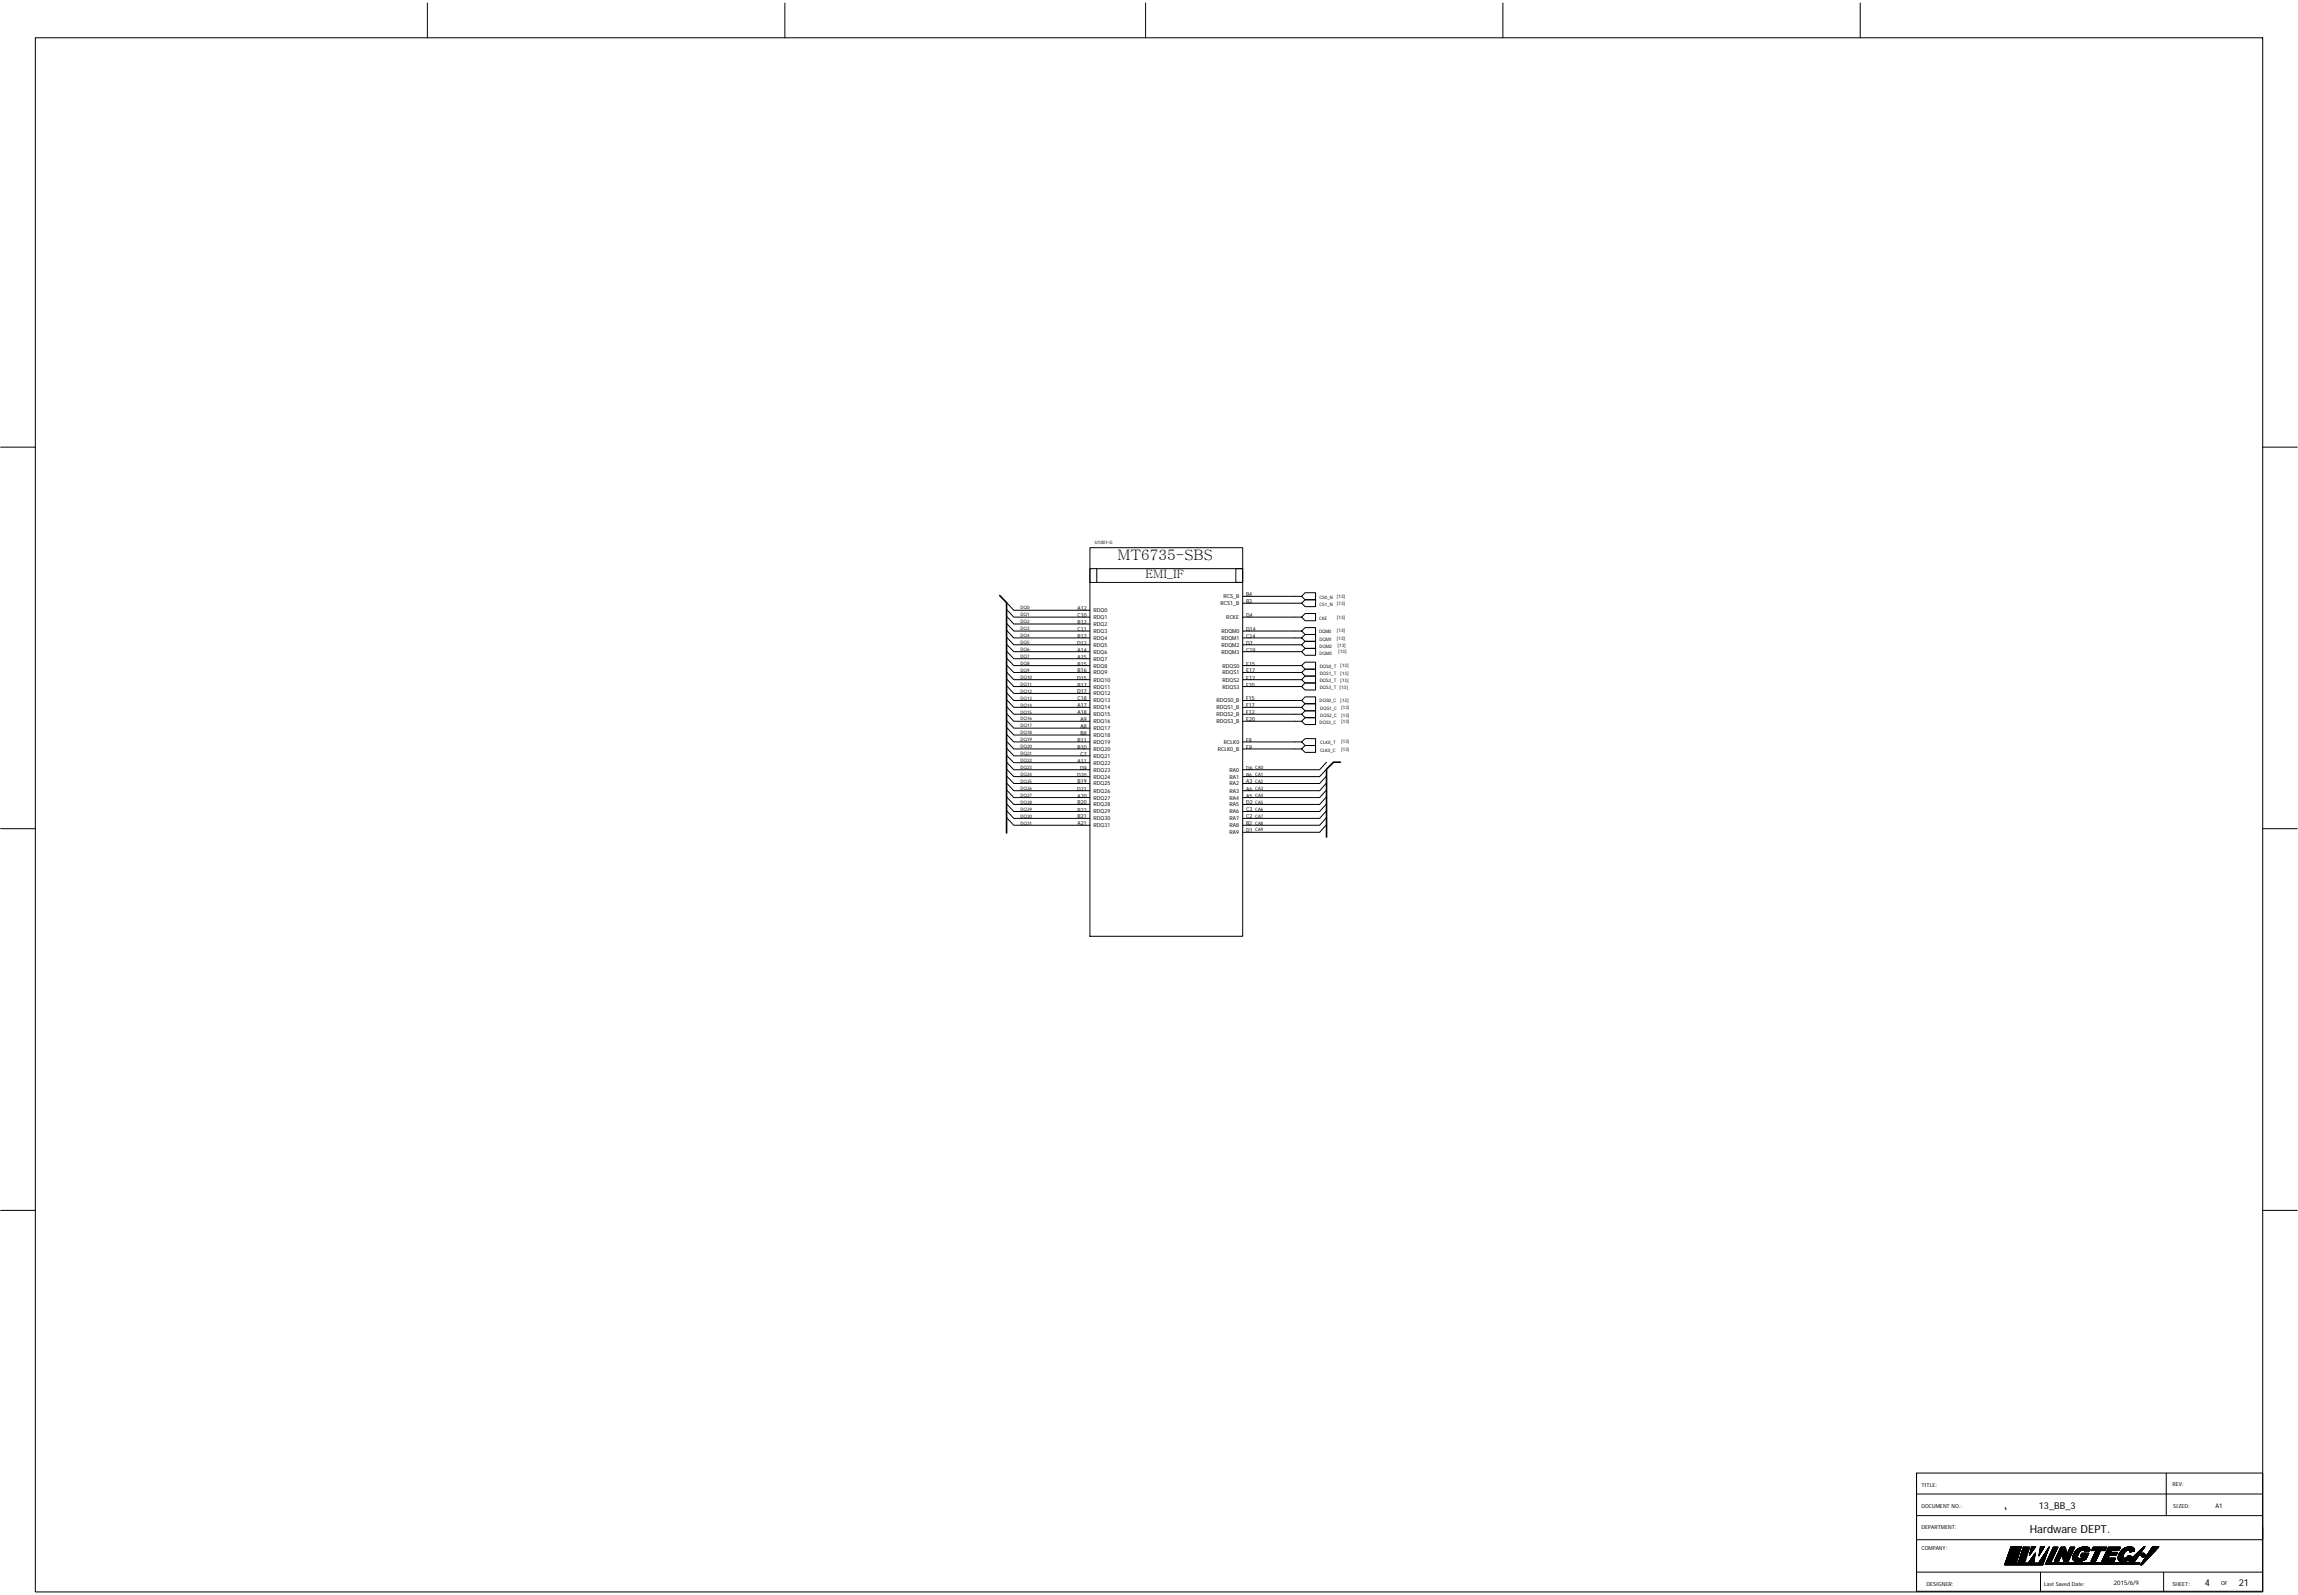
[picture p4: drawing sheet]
<svg xmlns="http://www.w3.org/2000/svg" width="297mm" height="206mm" viewBox="0 0 297 206" stroke-linecap="round" stroke-linejoin="round" font-family="sans-serif">
<defs><g id="words">
<text font-size="1.9" x="144.5" y="72.4">MT6735-SBS</text>
<text font-size="1.5" x="148.1" y="74.8">EMI_IF</text>
<text font-size="1.4" x="262.4" y="198.1">Hardware DEPT.</text>
<g font-size="1.2">
<text x="263.5" y="195">13_BB_3</text>
<text x="285" y="205">4</text>
<text x="289.4" y="205.1">21</text>
</g>
<g font-size=".8">
<text x="286.4" y="194.9">A1</text>
<text x="273.2" y="204.9">2015/6/9</text>
</g>
<g font-size=".7">
<text x="158.2" y="77.3">RCS_B</text>
<text x="161.1" y="77.1">B4</text>
<text x="161.1" y="78">B3</text>
<text x="139.2" y="83.3">D12</text>
<text x="139.3" y="81.6">C11</text>
<text x="139.3" y="79.8">C10</text>
<text x="139.3" y="78.9">A12</text>
<text x="139.3" y="82.5">B13</text>
<text x="139.3" y="80.7">B12</text>
<text x="141.3" y="83.6">RDQ5</text>
<text x="141.3" y="82.7">RDQ4</text>
<text x="141.3" y="81.8">RDQ3</text>
<text x="141.3" y="80.9">RDQ2</text>
<text x="141.3" y="80">RDQ1</text>
<text x="141.3" y="79.1">RDQ0</text>
<text x="157.8" y="78.2">RCS1_B</text>
<text x="157.9" y="81.8">RDQM0</text>
<text x="157.9" y="82.7">RDQM1</text>
<text x="157.9" y="83.6">RDQM2</text>
<text x="158.5" y="80">RCKE</text>
<text x="161.1" y="79.8">D4</text>
<text x="161.1" y="81.6">D14</text>
<text x="161.1" y="82.5">C14</text>
<text x="161.1" y="83.3">D7</text>
<text x="139.2" y="89.6">D17</text>
<text x="139.2" y="87.9">D15</text>
<text x="139.3" y="85.1">A15</text>
<text x="139.3" y="84.2">A14</text>
<text x="139.3" y="88.7">B17</text>
<text x="139.3" y="86.9">B16</text>
<text x="139.3" y="86">B15</text>
<text x="141.3" y="89.9">RDQ12</text>
<text x="141.3" y="89">RDQ11</text>
<text x="141.3" y="88.1">RDQ10</text>
<text x="141.3" y="87.2">RDQ9</text>
<text x="141.3" y="86.3">RDQ8</text>
<text x="141.3" y="85.4">RDQ7</text>
<text x="141.3" y="84.5">RDQ6</text>
<text x="157.9" y="84.5">RDQM3</text>
<text x="158" y="86.3">RDQS0</text>
<text x="158" y="87.2">RDQS1</text>
<text x="158" y="88.1">RDQS2</text>
<text x="158" y="89">RDQS3</text>
<text x="161.1" y="84.2">C19</text>
<text x="161.1" y="86">E15</text>
<text x="161.1" y="86.9">E17</text>
<text x="161.1" y="87.9">E12</text>
<text x="161.1" y="88.7">F20</text>
<text x="139.3" y="92.3">A18</text>
<text x="139.3" y="91.4">A17</text>
<text x="139.3" y="90.5">C18</text>
<text x="139.3" y="95.9">B11</text>
<text x="139.7" y="94.1">A8</text>
<text x="139.7" y="93.2">A9</text>
<text x="139.7" y="95">B8</text>
<text x="141.3" y="95.3">RDQ18</text>
<text x="141.3" y="94.4">RDQ17</text>
<text x="141.3" y="93.5">RDQ16</text>
<text x="141.3" y="92.6">RDQ15</text>
<text x="141.3" y="91.7">RDQ14</text>
<text x="141.3" y="90.8">RDQ13</text>
<text x="157.2" y="90.8">RDQS0_B</text>
<text x="157.2" y="91.7">RDQS1_B</text>
<text x="157.2" y="92.6">RDQS2_B</text>
<text x="157.2" y="93.5">RDQS3_B</text>
<text x="161.1" y="90.5">F15</text>
<text x="161.1" y="91.4">F17</text>
<text x="161.1" y="92.3">F12</text>
<text x="161.1" y="93.2">E20</text>
<text x="161.1" y="95.9">F9</text>
<text x="139.2" y="100.4">D20</text>
<text x="139.3" y="98.6">A11</text>
<text x="139.3" y="101.3">B19</text>
<text x="139.3" y="96.8">B10</text>
<text x="139.6" y="99.5">D9</text>
<text x="139.7" y="97.7">C7</text>
<text x="141.3" y="101.5">RDQ25</text>
<text x="141.3" y="100.6">RDQ24</text>
<text x="141.3" y="99.8">RDQ23</text>
<text x="141.3" y="98.8">RDQ22</text>
<text x="141.3" y="98">RDQ21</text>
<text x="141.3" y="97.1">RDQ20</text>
<text x="141.3" y="96.2">RDQ19</text>
<text x="157.4" y="97.1">RCLK0_B</text>
<text x="158.2" y="96.2">RCLK0</text>
<text x="158.9" y="99.8">RA0</text>
<text x="158.9" y="100.6">RA1</text>
<text x="158.9" y="101.5">RA2</text>
<text x="161.1" y="96.8">E9</text>
<text x="161.1" y="99.5">D6</text>
<text x="161.1" y="100.4">B6</text>
<text x="161.1" y="101.3">A3</text>
<text x="139.2" y="102.2">D21</text>
<text x="139.3" y="106.7">A21</text>
<text x="139.3" y="103.1">A20</text>
<text x="139.3" y="105.8">B21</text>
<text x="139.3" y="104.9">B22</text>
<text x="139.3" y="104">B20</text>
<text x="141.3" y="106.9">RDQ31</text>
<text x="141.3" y="106">RDQ30</text>
<text x="141.3" y="105.1">RDQ29</text>
<text x="141.3" y="104.2">RDQ28</text>
<text x="141.3" y="103.3">RDQ27</text>
<text x="141.3" y="102.5">RDQ26</text>
<text x="158.9" y="102.5">RA3</text>
<text x="158.9" y="103.3">RA4</text>
<text x="158.9" y="104.2">RA5</text>
<text x="158.9" y="105.1">RA6</text>
<text x="158.9" y="106">RA7</text>
<text x="158.9" y="106.9">RA8</text>
<text x="158.9" y="107.8">RA9</text>
<text x="161.1" y="102.2">A6</text>
<text x="161.1" y="103.1">A5</text>
<text x="161.1" y="104">D2</text>
<text x="161.1" y="104.9">C3</text>
<text x="161.1" y="105.8">C2</text>
<text x="161.1" y="106.7">B2</text>
<text x="161.1" y="107.6">D1</text>
<text x="248.4" y="194.9">DOCUMENT NO.:</text>
<text x="248.4" y="192.2">TITLE:</text>
<text x="248.4" y="197.6">DEPARTMENT:</text>
<text x="280.8" y="192.1">REV:</text>
<text x="280.9" y="194.9">SIZED:</text>
<text x="248.4" y="200.3">COMPANY:</text>
<text x="249" y="204.9">DESIGNER:</text>
<text x="264.2" y="204.9">Last Saved Date:</text>
<text x="280.8" y="204.9">SHEET:</text>
<text x="287.1" y="204.9">OF</text>
</g>
<g font-size=".6">
<text x="141.5" y="70.4">U1001-G</text>
<text x="170.6" y="77.4">CS0_N</text>
<text x="172.8" y="77.3">[13]</text>
<text x="131.9" y="83.3">DQ5</text>
<text x="131.9" y="78.8">DQ0</text>
<text x="131.9" y="79.7">DQ1</text>
<text x="131.9" y="80.6">DQ2</text>
<text x="131.9" y="81.5">DQ3</text>
<text x="131.9" y="82.4">DQ4</text>
<text x="170.5" y="81.8">DQM0</text>
<text x="170.5" y="80.1">CKE</text>
<text x="170.6" y="78.3">CS1_N</text>
<text x="170.6" y="83.7">DQM2</text>
<text x="170.6" y="82.8">DQM1</text>
<text x="172.8" y="78.2">[13]</text>
<text x="172.8" y="80">[13]</text>
<text x="172.8" y="82.7">[13]</text>
<text x="172.8" y="81.7">[13]</text>
<text x="172.9" y="83.6">[13]</text>
<text x="131.9" y="88.6">DQ11</text>
<text x="131.9" y="85.1">DQ7</text>
<text x="131.9" y="84.2">DQ6</text>
<text x="131.9" y="86">DQ8</text>
<text x="131.9" y="89.5">DQ12</text>
<text x="131.9" y="86.9">DQ9</text>
<text x="131.9" y="87.7">DQ10</text>
<text x="170.6" y="84.6">DQM3</text>
<text x="170.6" y="87.3">DQS1_T</text>
<text x="170.6" y="89.1">DQS3_T [13]</text>
<text x="170.6" y="88.2">DQS2_T</text>
<text x="170.6" y="86.3">DQS0_T</text>
<text x="173" y="84.4">[13]</text>
<text x="173.2" y="87.2">[13]</text>
<text x="173.2" y="88.1">[13]</text>
<text x="173.2" y="86.2">[13]</text>
<text x="131.9" y="92.2">DQ15</text>
<text x="131.9" y="94.9">DQ18</text>
<text x="131.9" y="93.1">DQ16</text>
<text x="131.9" y="95.8">DQ19</text>
<text x="131.9" y="94">DQ17</text>
<text x="131.9" y="90.4">DQ13</text>
<text x="131.9" y="91.3">DQ14</text>
<text x="170.6" y="90.8">DQS0_C</text>
<text x="170.6" y="93.6">DQS3_C</text>
<text x="170.7" y="91.8">DQS1_C</text>
<text x="170.7" y="92.7">DQS2_C</text>
<text x="173.2" y="90.7">[13]</text>
<text x="173.4" y="91.7">[13]</text>
<text x="173.4" y="92.7">[13]</text>
<text x="173.4" y="93.5">[13]</text>
<text x="131.9" y="99.4">DQ23</text>
<text x="131.9" y="100.3">DQ24</text>
<text x="131.9" y="101.2">DQ25</text>
<text x="131.9" y="96.7">DQ20</text>
<text x="131.9" y="98.5">DQ22</text>
<text x="131.9" y="97.6">DQ21</text>
<text x="162.3" y="100.3">CA1</text>
<text x="162.3" y="101.2">CA2</text>
<text x="162.3" y="99.4">CA0</text>
<text x="170.6" y="97.2">CLK0_C</text>
<text x="170.7" y="96.2">CLK0_T</text>
<text x="173.4" y="97.1">[13]</text>
<text x="173.4" y="96.1">[13]</text>
<text x="131.9" y="103.9">DQ28</text>
<text x="131.9" y="102.1">DQ26</text>
<text x="131.9" y="103">DQ27</text>
<text x="131.9" y="106.6">DQ31</text>
<text x="131.9" y="105.7">DQ30</text>
<text x="131.9" y="104.8">DQ29</text>
<text x="162.3" y="107.5">CA9</text>
<text x="162.3" y="106.6">CA8</text>
<text x="162.3" y="105.7">CA7</text>
<text x="162.3" y="104.8">CA6</text>
<text x="162.3" y="103.9">CA5</text>
<text x="162.3" y="103">CA4</text>
<text x="162.3" y="102.1">CA3</text>
</g>
</g></defs>
<g fill="none" stroke="#000" stroke-width=".13">
<path d="M4.6 4.9h287.9v200.9h-287.9zM55.2 .4v4.5M101.4 .4v4.5M148.1 .4v4.5M194.3 .4v4.5M240.4 .4v4.5M.1 57.8h4.5M292.5 57.8h4.4M130.1 77.9l.9 1h9.9M130.1 78.8l.9 1h9.9M130.1 79.7l.9 1h9.9M140.9 70.8h19.7v50.2h-19.7z"/>
<path d="M140.9 73.5h.9v1.8h-.9zM141.8 73.5h18.8M141.8 75.3h18.8M159.7 73.5h.9v1.8h-.9zM168.3 78l.4-.5h1.3v.9h-1.3l-.4-.4h-7.7M168.3 77.1l.4-.5h1.3v.9h-1.3l-.4-.4h-7.7M168.3 79.8l.4-.5h1.3v.9h-1.3l-.4-.4h-7.7M130.1 91.3l.9 1h9.9M130.1 98.5l.9 1h9.9M130.1 99.4l.9 1h9.9M130.1 82.4l.9 .9h9.9M130.1 87.7l.9 1h9.9"/>
<path d="M130.1 84.2l.9 .9h9.9M130.1 94l.9 1h9.9M130.1 83.3l.9 .9h9.9M130.1 85.1l.9 .9h9.9M130.1 88.6l.9 1h9.9M130.1 86l.9 .9h9.9M130.1 86.9l.9 1h9.9M130.1 92.2l.9 1h9.9M130.1 80.6l.9 1h9.9M130.1 81.5l.9 1h9.9M130.1 95.8l.9 1h9.9M130.1 97.6l.9 1h9.9"/>
<path d="M130.1 94.9l.9 1h9.9M130.1 96.7l.9 1h9.9M130.1 93.1l.9 1h9.9M130.1 89.5l.9 1h9.9M130.1 90.4l.9 1h9.9M168.3 84.2l.4-.4h1.3v.9h-1.3l-.4-.5h-7.7M168.3 83.3l.4-.4h1.3v.9h-1.3l-.4-.5h-7.7M168.3 82.5l.4-.5h1.3v.9h-1.3l-.4-.4h-7.7M168.3 81.6l.4-.5h1.3v.9h-1.3l-.4-.4h-7.7M168.3 96.8l.4-.4h1.3v.9h-1.3l-.4-.5h-7.7M168.3 95.9l.4-.4h1.3v.9h-1.3l-.4-.5h-7.7M168.3 90.5l.4-.4h1.3v.9h-1.3l-.4-.5h-7.7"/>
<path d="M168.3 91.4l.4-.4h1.3v.9h-1.3l-.4-.5h-7.7M168.3 92.3l.4-.4h1.3v.9h-1.3l-.4-.5h-7.7M168.3 93.2l.4-.4h1.3v.9h-1.3l-.4-.5h-7.7M168.3 86.9l.4-.4h1.3v.9h-1.3l-.4-.5h-7.7M168.3 88.7l.4-.4h1.3v.9h-1.3l-.4-.5h-7.7M168.3 87.9l.4-.5h1.3v.9h-1.3l-.4-.4h-7.7M168.3 86l.4-.4h1.3v.9h-1.3l-.4-.5h-7.7M171.5 99.4l-.9 1h-10M171.5 98.5l-.9 1h-10M.1 107.1h4.5M130.1 103l.9 1h9.9M130.1 101.2l.9 1h9.9"/>
<path d="M130.1 102.1l.9 1h9.9M130.1 105.7l.9 1h9.9M130.1 104.8l.9 1h9.9M130.1 103.9l.9 1h9.9M130.1 100.3l.9 1h9.9M171.5 106.6l-.9 1h-10M171.5 105.7l-.9 1h-10M171.5 104.8l-.9 1h-10M171.5 103.9l-.9 1h-10M171.5 103l-.9 1h-10M171.5 102.1l-.9 1h-10M171.5 101.2l-.9 1h-10"/>
<path d="M171.5 100.3l-.9 1h-10M292.5 107.1h4.4M.1 156.5h4.5M292.5 156.5h4.4M247.7 190.4h44.8v15.3h-44.8zM247.7 195.9h44.8M247.7 190.4v15.3M247.7 193.1h44.8M259.2 194.9h.1M259.3 195h.1M259.9 200h1.3M259.9 199.9h1.4"/>
<path d="M259.9 200h1.4M261.5 200h.9M262.6 200h.5M262.6 199.9h.5M263.7 200h.5M263.7 200h.6M263.7 199.9h.6M263.8 199.9h.5M264.9 200h.1M264.9 199.9h.1M265.4 200h.6M266.4 200h.6"/>
<path d="M267.6 200h.6M269.1 200h.8M269.2 199.9h.6M270.6 200h1.7M272.5 200h1.6M274.9 200h.7M275 200h.6M275.1 199.9h.4M277 200h.2M277.1 199.9h.2M278.2 200h.8M278.2 199.9h.8"/>
<path d="M279 200h-.8M280 190.4v5.5M292.5 197.4v1.6h-44.8M247.7 203.2h44.8M259.1 202.3h5M259.1 202.2h5M259.2 202.1h4.9M259.2 202h1.4M259.3 201.9h1.4M259.3 201.8h1.4M259.3 201.7h1.4M259.3 201.6h1.4"/>
<path d="M259.4 201.6h1.3M259.4 201.5h1.4M259.4 201.4h1.4M259.4 201.3h1.4M259.5 201.3h1.4M259.5 201.2h1.4M259.5 201.1h1.4M259.6 201h1.3M259.6 200.9h1.4M259.6 200.8h1.4M259.7 200.7h1.3M259.7 200.6l1.3 .1"/>
<path d="M259.7 200.6h1.4M259.7 200.5h1.4M259.8 200.4h1.3M259.8 200.3h1.4M259.8 200.2h1.4M259.9 200.1h1.3M259.9 200.1l1.3 .1M259.9 200.2h1.3M260.7 201.9h-1.5M260.7 201.8h-1.4M260.7 201.5l-1.3 .1M260.8 201.4l-1.4 .1"/>
<path d="M260.8 201.4h-1.4M260.9 202h.1M260.9 202h.3M260.9 202h.7M260.9 201.1h-1.4M260.9 201.8h.4M261 201.8h.8M261 201.7h.1M261 201.6h.8M261 201.6h.9M261 201.6h.1M261 201.5h.8"/>
<path d="M261 201.5h.9M261.1 201.4h.2M261.1 200.5h-1.4M261.1 201.3h.9M261.1 201.2h.6M261.1 201.3h.1M261.1 200.4h-1.3M261.2 201.1h.3M261.2 200.3h-1.4M261.2 201h.9M261.2 200.9h.5M261.2 200.9h.9"/>
<path d="M261.2 200.9h.7M261.3 200.8h.7M261.3 200.8h.1M261.3 200.7h.9M261.3 200.7h.8M261.3 200.6h.5M261.3 200.6h.7M261.3 200.6h.9M261.3 200.5h.9M261.4 200.5h.3M261.4 200.4h.7M261.4 200.5h.1"/>
<path d="M261.4 200.4h.2M261.4 200.4h.9M261.4 200.3h.6M261.4 200.3h.9M261.5 200.1h.9M261.5 200.1h.8M261.5 200.2h.4M261.5 200.2h.1M261.5 200h.7M261.5 200.1h.1M261.6 201.5l-.6 .1M261.6 201.7h-.6"/>
<path d="M261.6 201.8h-.7M261.8 201.9h-.9M261.9 201.4h-.8M262 201.2h-.9M262 201.1h-.8M262.1 202h.8M262.2 202h.7M262.3 201.9h.6M262.3 200.3h-.9M262.3 201.8h.6M262.3 201h.1M262.3 201.1h.1"/>
<path d="M262.4 200.9h.1M262.4 200.8h.2M262.4 200.8h.1M262.4 201.8h.5M262.4 201.7h.5M262.4 200.7h.2M262.4 200.6h.2M262.4 200.6h.3M262.4 201.6h.5M262.4 200.5h.3M262.5 201.6h.5M262.5 200.5h.2"/>
<path d="M262.5 200.4h.3M262.5 200.3h.4M262.5 200.2h.5M262.5 201.5h.5M262.5 200.2h.4M262.6 200.1h.4M262.6 201.5h.4M262.6 201.4h.4M262.7 201.3h.3M262.7 201.2h.3M262.7 200.5h-.2M262.8 201.2h.2"/>
<path d="M262.8 201.1h.2M262.9 201h.1M262.9 201.9h-.7M262.9 200.3h-.4M262.9 201.8h-.6M263 201.5l-.5 .1M263 200.9h.1M263 201.4l-.4 .1M263 201.4h-.4M263 200.8h.1M263 201.1h-.2M263 200.9h-.1"/>
<path d="M263.5 202h.6M263.5 201.1h.1M263.5 202h.7M263.5 201h.1M263.6 200.9h.1M263.6 201.1h-.1M263.6 200.8h.2M263.6 201.9h.6M263.6 200.8h.1M263.6 200.7h.2M263.6 201h-.1M263.6 200.6l.2 .1"/>
<path d="M263.6 200.6h.3M263.6 201.8h.6M263.6 200.5h.3M263.6 200.4h.4M263.7 200.4h.3M263.7 200.3h.3M263.7 201.8h.5M263.7 200.3h.4M263.7 200.2h.4M263.7 200.1h.5M263.7 201.7h.6M263.8 203.2v2.5"/>
<path d="M263.8 201.6h.5M263.8 201.5h.5M263.9 201.5h.4M263.9 201.4h.5M263.9 200.5h-.3M264 201.3h.4M264 200.4h-.4M264 201.2l.4 .1M264.1 201.2h.3M264.1 200.3h-.4M264.1 202l-4.9 .1M264.2 201.9h-.6"/>
<path d="M264.2 201h.3M264.2 200.9h.3M264.2 201.8h-.6M264.3 200.9h.3M264.3 200.9h.2M264.3 200.8h.3M264.3 201.5l-.5 .1M264.3 201.4l-.4 .1M264.4 202.2h12.1M264.4 200.7h.2M264.4 201.4h-.5M264.4 202.1h12.1"/>
<path d="M264.4 200.6l.2 .1M264.4 202h12.2M264.4 200.6h.2M264.5 201.1h-.4M264.5 200.5h.2M264.5 200.4h.2M264.6 201.8h.6M264.6 200.4h.1M264.6 201.7h.6M264.6 200.3h.1M264.6 201.6h.6M264.6 201.6h.7"/>
<path d="M264.7 200.3h.1M264.7 201.6h.6M264.7 200.2h.1M264.7 201.5h.6M264.7 200.5h-.2M264.7 200.4h-.1M264.7 200.1h.1M264.7 200.3h-.1M264.7 201.4h.6M264.8 200.1h.1M264.8 201.2h.6M264.8 200h.1"/>
<path d="M264.8 201.3h.6M264.9 201.2h.5M264.9 201.1h.6M264.9 201h.7M264.9 201h.6M265 200.9h.6M265 200.8h.6M265 200.8h.7M265 200.7h.7M265.1 200.7h.6M265.1 200.6h.6M265.2 200.5h.5"/>
<path d="M265.2 201.8h-.6M265.2 200.5h.6M265.2 200.4h.6M265.2 201.7h-.6M265.3 200.4h.5M265.3 200.3h.6M265.3 201.5l-.6 .1M265.3 200.2h.6M265.3 200.1l.6 .1M265.3 201.4l-.6 .1M265.4 200.1h.5M265.4 200.1h.6"/>
<path d="M265.4 201.4h-.7M265.4 201.3h-.6M265.5 201.1h-.6M265.6 200.9h-.7M265.6 201.8h.5M265.6 201.7h.6M265.6 201.6h.6M265.7 201.5h.5M265.7 201.5h.6M265.7 200.6l-.6 .1M265.7 201.4h.6M265.8 200.5h-.6"/>
<path d="M265.8 201.3h.5M265.8 200.4h-.6M265.8 201.2h.6M265.9 201.1h.5M265.9 201.2h.5M265.9 200.3h-.6M265.9 201h.6M266 200.9h1.1M266 200.9h.5M266 200.8h1.1M266 200.7h1.1M266.1 200.7h1"/>
<path d="M266.1 200.6l1 .1M266.1 201.8h-.5M266.1 200.6h1M266.1 200.5h1M266.2 200.5h.9M266.2 200.4h.9M266.2 200.4h.8M266.2 200.3h.8M266.3 200.3h.7M266.3 200.2h.7M266.3 201.4l-.6 .1M266.3 200.1l.7 .1"/>
<path d="M266.3 201.4h-.6M266.3 200.1h.7M266.3 201.3h-.5M266.4 201.2l-.6 .1M266.5 201.1h-.6M266.5 200.9h-.6M266.6 200.9h.5M266.6 200.9h1.1M266.6 201h1.1M266.6 201.1h1.1M266.6 201.2h1M266.7 201.2h.9"/>
<path d="M266.7 201.3h.9M266.7 201.4h.8M266.7 201.6h.7M266.7 201.5h.7M266.7 201.5h.8M266.7 201.7h.7M266.8 201.8h.6M266.8 201.7h.6M266.8 201.8h.5M267 200.3h-.7M267.1 200.5h-1M267.2 200.9h.6"/>
<path d="M267.2 200.9h.5M267.2 200.8h.6M267.3 200.8h.5M267.3 200.7h.5M267.3 200.7h.6M267.3 200.6l.6 .1M267.3 201.8h-.5M267.3 200.6h.6M267.4 200.5h.5M267.4 200.4h.6M267.5 200.3h.5M267.5 200.3h.6"/>
<path d="M267.5 200.2h.6M267.5 201.4l-.8 .1M267.5 200.1l.6 .1M267.5 201.4h-.8M267.6 200.1h.5M267.6 200.1h.6M267.6 201.3h-.9M267.7 201.1h-1.1M267.9 201.2h.6M267.9 201.2l.6 .1M267.9 201.5h1.7M267.9 201.4h.8"/>
<path d="M267.9 201.3h.6M267.9 201.4h.7M267.9 200.5h-.5M267.9 201.3h.7M267.9 201.1h.6M268 201.6h1.6M268 201h.6M268 201.7h1.4M268 201.6h1.5M268.1 200.9h.6M268.1 200.9h.5M268.1 200.3h-.6"/>
<path d="M268.1 201.7h1.2M268.1 200.8h.6M268.1 201.8h1.1M268.1 200.7h.6M268.2 200.7h.5M268.2 200.6l.6 .1M268.2 200h-.6M268.2 201.8h.8M268.2 200.6h.6M268.2 200.5h.7M268.3 200.5h.7M268.3 201.8h.6"/>
<path d="M268.3 200.4h.7M268.4 200.4h1.7M268.5 200.3h1.6M268.6 201.1h-.6M268.6 200.2h1.5M268.6 200.9h-.6M268.7 200.2h1.4M268.7 200.8h-.6M268.7 200.1h1.4M268.8 200.1h1.3M268.9 201.1h.9M268.9 200h1.1"/>
<path d="M268.9 201.2h.9M268.9 201.4h.8M268.9 200.5h-.6M269 201h.9M269 200.9h1M269.1 200.8h.9M269.2 200.4h-.8M269.2 201.3h.6M269.3 201.2h.5M269.3 200.4h.8M269.5 200.4h.6M269.5 200.5h.6"/>
<path d="M269.5 200.5h.1M269.5 200.5h.2M269.5 200.5h.5M269.6 201.5l-1.7 .1M269.7 201.4l-1.8 .1M269.7 201.4h-.7M269.7 201.3h-.5M269.9 201.1h-.9M269.9 200.9h-.9M270.1 200.3h-1.6M270.3 201.8h.6M270.3 201.7h.6"/>
<path d="M270.4 200.4h1.7M270.4 200.3h1.7M270.4 201.6h.6M270.4 200.3h1.8M270.4 200.2h1.8M270.4 201.5h.6M270.5 200.2h1.7M270.5 201.4h.5M270.5 200.1h1.7M270.5 200.1h1.8M270.5 201.3h.6M270.5 200h1.8"/>
<path d="M270.6 201.2h.6M270.6 201.1h.6M270.6 201h.6M270.7 201h.6M270.7 200.9h.6M270.7 200.8h.7M270.7 200.8h.6M270.8 200.8h.6M270.8 200.7h.6M270.9 200.6h.5M270.9 200.6h.6M270.9 200.5h.6"/>
<path d="M270.9 201.8h-.6M271 201.7h-.7M271 201.5l-.6 .1M271.1 201.4h-.6M271.1 201.2l-.6 .1M271.2 201.1h-.6M271.3 200.9h-.6M271.4 200.6l-.6 .1M271.5 200.5h-.6M271.7 201.8h1.6M271.7 201.7h1.6M271.8 201.7h1.5"/>
<path d="M271.8 201.6h1.6M271.8 201.5h1.6M271.9 201.4h1.5M271.9 201.3h.6M272 201.2h.6M272 201.2h.5M272 201.1h.6M272.1 201h1.4M272.1 200.9h1.5M272.1 200.4h-1.7M272.1 200.8h1.5M272.2 200.8h1.5"/>
<path d="M272.2 200.3h-1.8M272.2 200.7h1.5M272.2 200.6l1.5 .1M272.3 200.6h.6M272.3 200.5h.6M272.3 200.4h.6M272.4 200.4h1.5M272.4 200.3h1.5M272.4 200.3h1.6M272.4 200.2h1.6M272.5 200.1h1.5M272.5 201.4h-.6"/>
<path d="M272.5 201.3h-.6M272.6 201.1h-.6M272.9 200.5h-.6M273.3 201.8h-1.6M273.4 201.5l-1.6 .1M273.4 201.4l-1.6 .1M273.6 201h-1.5M273.6 200.9h-1.5M273.8 201.2h.6M273.8 201.2l.6 .1M273.8 201.3h.6M273.8 201.5h1.5"/>
<path d="M273.8 201.4h1.6M273.8 201.4h.7M273.8 201.1h.6M273.8 201.6h1.4M273.9 201h.6M273.9 201h.5M273.9 201.7h1.2M273.9 201.6h1.3M273.9 200.4h-1.6M273.9 200.9h.6M273.9 201.7h1.1M273.9 200.3h-1.5"/>
<path d="M273.9 200.8h.6M273.9 201.8h1.1M274 200.8h.6M274 201.8h.9M274 200.7h.6M274 200.1l-1.6 .1M274 200.6l.7 .1M274 201.8h.8M274.1 200.6h.6M274.1 200.5h.6M274.2 201.8h.5M274.2 200.5h.6"/>
<path d="M274.2 200.4h.7M274.3 200.4h1.6M274.3 200.3h1.6M274.4 200.3h1.5M274.4 201.1h-.6M274.4 200.2h1.5M274.5 200.2h1.4M274.5 200.9h-.6M274.5 200.1l1.3 .1M274.6 200.1h1.2M274.7 200.1h1.1M274.8 200h.9"/>
<path d="M274.8 200.5h-.7M274.8 201.3h.7M274.9 201.3h.6M275 201.2h.6M275 201.2h.5M275.1 201.1h.3M275.1 201.1h.1M275.2 201.8h.7M275.2 201.8h.8M275.2 200.4h.7M275.3 201.8h.7M275.3 200.4h.6"/>
<path d="M275.3 200.5h.6M275.3 201.7h.7M275.3 200.6h.1M275.3 200.6h.2M275.3 200.6h.3M275.3 200.5h.5M275.4 201.6h.7M275.4 201.4l-1.6 .1M275.5 201.4h-.7M275.5 201.5h.6M275.5 201.5h.7M275.6 201.4h.6"/>
<path d="M275.7 201.3h.6M275.8 201.2h.5M275.8 201.2h.6M275.9 200.3h-1.6M275.9 200.5h-.6M275.9 200.4h-1.7M276 201h.5M276.1 201.7h-.8M276.1 200.9h.5M276.1 201.5l-.7 .1M276.2 200.8h.4M276.2 201.4l-.7 .1"/>
<path d="M276.2 200.8h.5M276.2 201.4h-.6M276.3 201.3h-.6M276.3 200.7h.4M276.3 201.2l-.6 .1M276.4 201.1h-.5M276.4 200.6h.4M276.5 200.5h.3M276.5 201.1h-.6M276.5 201h-.5M276.5 202.2h-12.1M276.5 200.5h.4"/>
<path d="M276.6 200.9h-.5M276.6 200.4h.3M276.6 202l-12.2 .1M276.7 200.4h.3M276.7 200.8h-.5M276.7 202.3h.2M276.7 200.3h.3M276.7 202.2h.2M276.7 202.2h.3M276.8 201h.5M276.8 200.3h.2M276.8 202.1h.2"/>
<path d="M276.8 201.1h.4M276.8 200.9h.4M276.8 200.6l-.5 .1M276.8 201.2h.4M276.8 200.2h.2M276.8 200.8h.4M276.8 200.2h.3M276.8 202h.3M276.9 202h.2M276.9 201.2h.2M276.9 200.5h-.4M276.9 202h.3"/>
<path d="M276.9 200.8h.2M276.9 200.1h.2M276.9 201.9h.3M276.9 200.1h.3M277 200.4h-.4M277 201.9h.3M277 201.8h.3M277 202.2h-.3M277 200.3h-.3M277 201.8h.4M277 201.7h.4M277.1 202l-.3 .1"/>
<path d="M277.1 201.6h.4M277.2 201.5h.4M277.2 201.9h-.3M277.2 200h-.2M277.2 201.4h.5M277.3 201.1h-.5M277.3 200.9h-.5M277.3 201.8h-.3M277.3 201.3h.5M277.4 201.2h.5M277.4 201.1h.6M277.4 201.7h-.3"/>
<path d="M277.5 201h.6M277.6 200.9h.5M277.6 201.5l-.5 .1M277.6 200.8h.7M277.6 200.8h.6M277.7 200.7h.6M277.7 200.7h.7M277.7 200.6h.7M277.7 201.4h-.4M277.8 200.6h.6M277.8 200.6h.7M277.8 200.5h.7"/>
<path d="M277.9 201.2l-.6 .1M277.9 200.5h.7M277.9 200.4h.7M278 200.4h.7M278 200.3h.7M278 200.3h.8M278 201.1h-.5M278 200.2h.8M278.1 200.2h.8M278.1 200.2h.7M278.1 200.1h.8M278.1 200.1h.9"/>
<path d="M278.1 200.9h-.5M278.2 200.9h-.6M278.3 200.8h-.6M278.6 200.5h-.8M278.7 200.4h-.8M278.7 200.3h-.7M279 200h-.9M279.7 203.2v2.5"/>
</g>
<path d="M129.2 77l.9 .9v29.8M173.3 98.5h-.9l-.9 .9v8.8" fill="none" stroke="#000" stroke-width=".21"/>
<use href="#words"/>
</svg>
